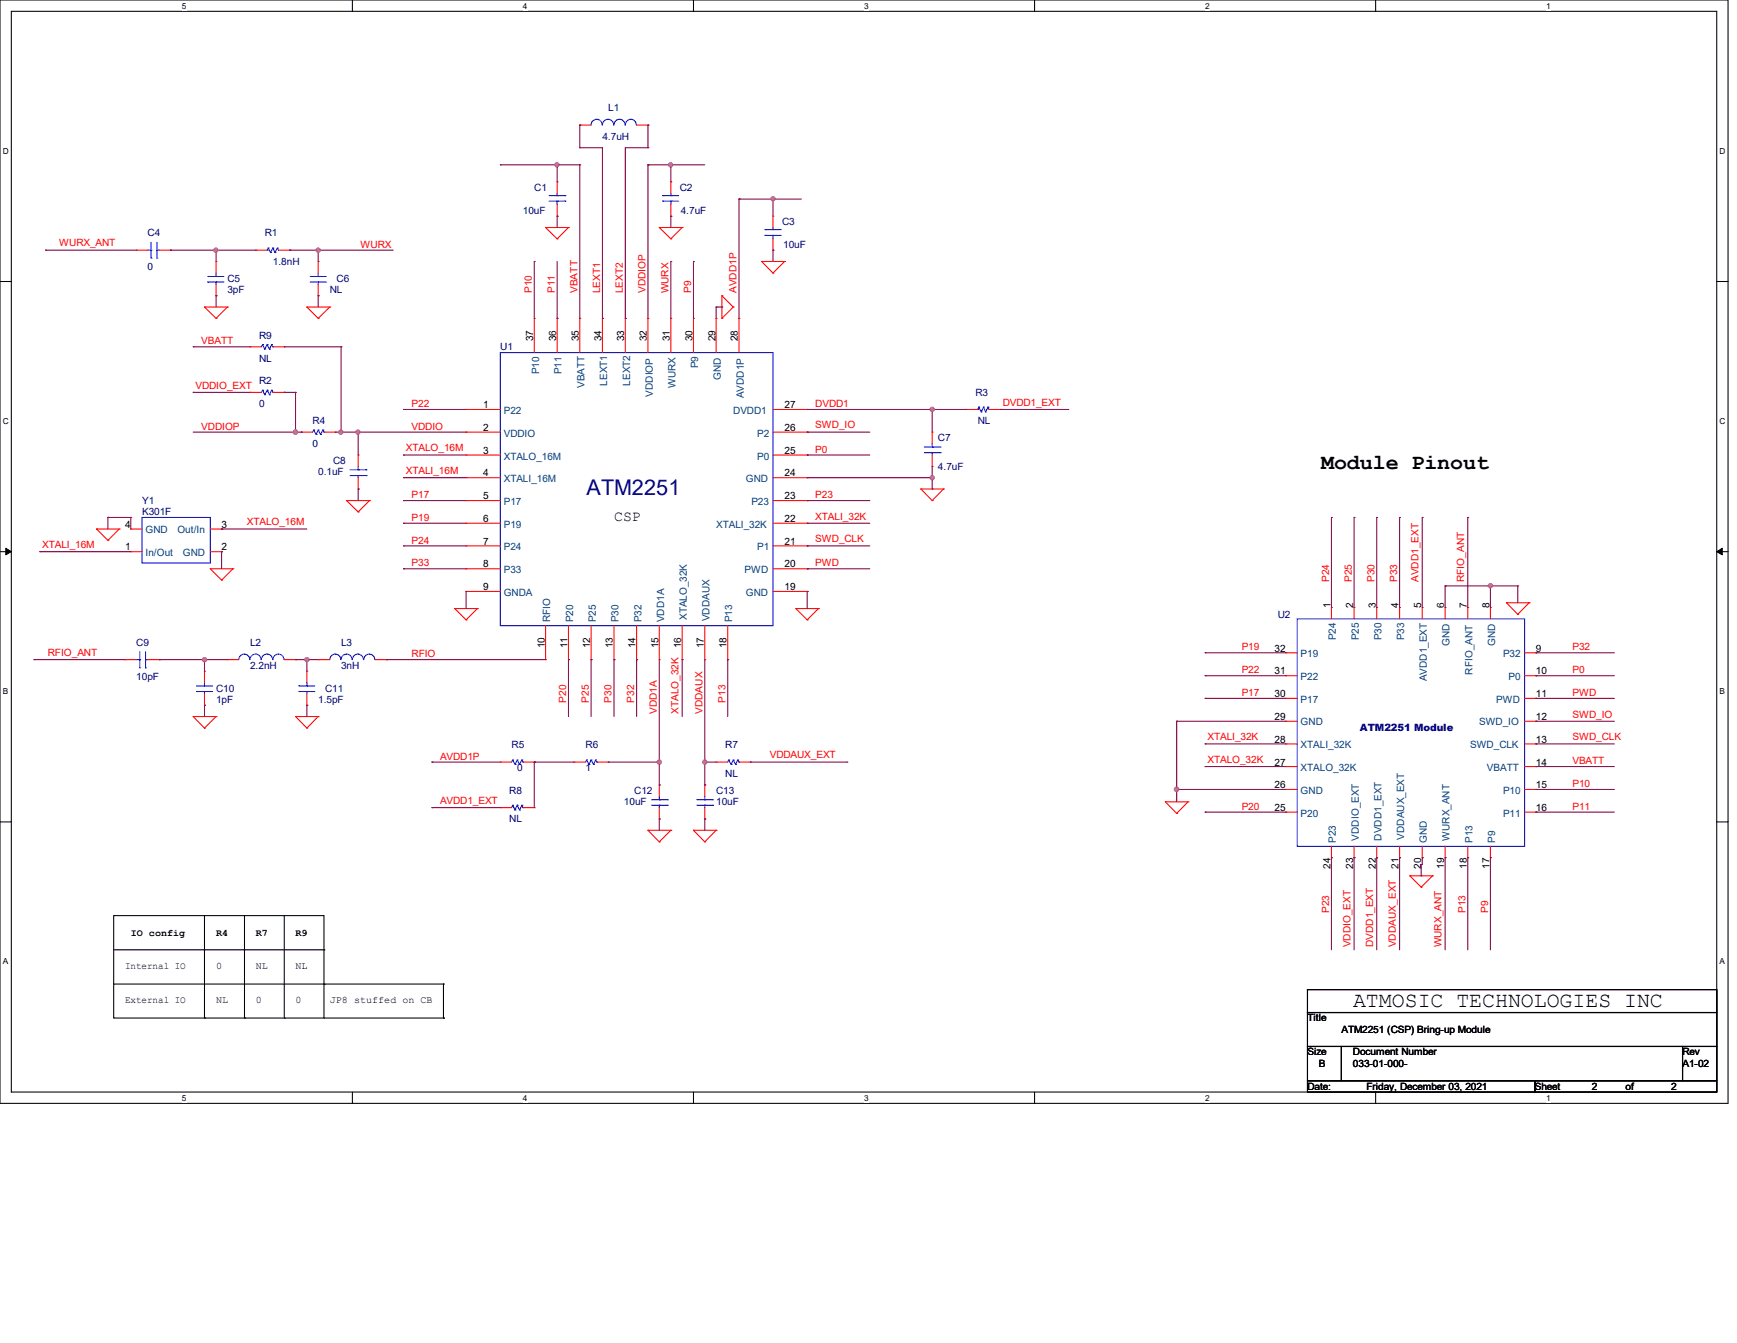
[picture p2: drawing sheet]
<svg xmlns="http://www.w3.org/2000/svg" width="279mm" height="216mm" viewBox="0 0 279 216" stroke-linecap="round" stroke-linejoin="round" font-family="sans-serif">
<defs><g id="words">
<g font-size="3.5">
<text x="212.5" y="75.4">Module Pinout</text>
<text x="217.6" y="161.8">ATMOSIC TECHNOLOGIES INC</text>
</g>
<text font-size="3.5" fill="#000080" x="94.4" y="79.5">ATM2251</text>
<text font-size="2.4" x="98.8" y="83.8">CSP</text>
<g font-size="1.6" fill="#000080">
<text x="97.8" y="17.9">L1</text>
<text x="96.9" y="22.5">4.7uH</text>
<text x="84.1" y="34.3">10uF</text>
<text x="85.9" y="30.7">C1</text>
<text x="109.3" y="30.7">C2</text>
<text x="109.5" y="34.3">4.7uF</text>
<text x="23.7" y="38">C4</text>
<text x="42.6" y="38">R1</text>
<text x="125.8" y="36.2">C3</text>
<text x="126" y="39.8">10uF</text>
<text x="23.7" y="43.5">0</text>
<text x="36.6" y="45.3">C5</text>
<text x="36.6" y="47.2">3pF</text>
<text x="43.9" y="42.6">1.8nH</text>
<text x="53" y="47.2">NL</text>
<text x="54.1" y="45.3">C6</text>
<text x="41.7" y="54.5">R9</text>
<text x="41.7" y="58.1">NL</text>
<text x="80.5" y="56.3">U1</text>
<text x="41.7" y="61.8">R2</text>
<text x="41.7" y="65.4">0</text>
<text x="156.9" y="63.6">R3</text>
<text x="50.3" y="68.2">R4</text>
<text x="50.3" y="71.8">0</text>
<text x="150.9" y="70.9">C7</text>
<text x="157.3" y="68.2">NL</text>
<text x="51.2" y="76.4">0.1uF</text>
<text x="53.6" y="74.6">C8</text>
<text x="150.9" y="75.5">4.7uF</text>
<text x="22.9" y="81">Y1</text>
<text x="22.9" y="82.8">K301F</text>
<text x="205.5" y="99.3">U2</text>
<text x="21.9" y="103.8">C9</text>
<text x="40.2" y="103.8">L2</text>
<text x="40.2" y="107.5">2.2nH</text>
<text x="54.9" y="103.8">L3</text>
<text x="54.9" y="107.5">3nH</text>
<text x="21.9" y="109.3">10pF</text>
<text x="34.8" y="111.2">C10</text>
<text x="34.8" y="113">1pF</text>
<text x="51.2" y="113">1.5pF</text>
<text x="52.3" y="111.2">C11</text>
<text x="218.7" y="117.5">ATM2251 Module</text>
<text x="82.3" y="120.3">R5</text>
<text x="83.2" y="124">0</text>
<text x="94.2" y="120.3">R6</text>
<text x="94.2" y="124">1</text>
<text x="116.7" y="120.3">R7</text>
<text x="116.7" y="124.9">NL</text>
<text x="81.9" y="127.6">R8</text>
<text x="100.4" y="129.5">10uF</text>
<text x="102" y="127.6">C12</text>
<text x="115.2" y="127.6">C13</text>
<text x="115.2" y="129.5">10uF</text>
<text x="81.9" y="132.2">NL</text>
</g>
<g font-size="1.6" fill="#f00">
<text x="9.5" y="39.6">WURX_ANT</text>
<text x="58" y="39.8">WURX</text>
<text x="85.6" y="47.2" transform="rotate(-90 85.6 47.2)">P10</text>
<text x="89.2" y="47.2" transform="rotate(-90 89.2 47.2)">P11</text>
<text x="92.9" y="47.2" transform="rotate(-90 92.9 47.2)">VBATT</text>
<text x="96.5" y="47.2" transform="rotate(-90 96.5 47.2)">LEXT1</text>
<text x="100.2" y="47.2" transform="rotate(-90 100.2 47.2)">LEXT2</text>
<text x="103.8" y="47.2" transform="rotate(-90 103.8 47.2)">VDDIOP</text>
<text x="107.5" y="47.2" transform="rotate(-90 107.5 47.2)">WURX</text>
<text x="111.2" y="47.2" transform="rotate(-90 111.2 47.2)">P9</text>
<text x="118.5" y="47.2" transform="rotate(-90 118.5 47.2)">AVDD1P</text>
<text x="32.4" y="55.4">VBATT</text>
<text x="31.5" y="62.5">VDDIO_EXT</text>
<text x="66.2" y="65.4">P22</text>
<text x="131.1" y="65.4">DVDD1</text>
<text x="161.3" y="65.2">DVDD1_EXT</text>
<text x="32.4" y="69.1">VDDIOP</text>
<text x="66.2" y="69.1">VDDIO</text>
<text x="131.1" y="68.9">SWD_IO</text>
<text x="65.3" y="72.6">XTALO_16M</text>
<text x="65.3" y="76.2">XTALI_16M</text>
<text x="131.1" y="72.8">P0</text>
<text x="66.2" y="80.1">P17</text>
<text x="66.2" y="83.7">P19</text>
<text x="131.1" y="83.5">XTALI_32K</text>
<text x="131.1" y="80.1">P23</text>
<text x="6.8" y="88.1">XTALI_16M</text>
<text x="39.7" y="84.5">XTALO_16M</text>
<text x="66.2" y="87.4">P24</text>
<text x="131.1" y="87.2">SWD_CLK</text>
<text x="66.2" y="91.1">P33</text>
<text x="131.1" y="91.1">PWD</text>
<text x="213.8" y="93.6" transform="rotate(-90 213.8 93.6)">P24</text>
<text x="217.4" y="93.6" transform="rotate(-90 217.4 93.6)">P25</text>
<text x="221.1" y="93.6" transform="rotate(-90 221.1 93.6)">P30</text>
<text x="224.8" y="93.6" transform="rotate(-90 224.8 93.6)">P33</text>
<text x="228.2" y="93.6" transform="rotate(-90 228.2 93.6)">AVDD1_EXT</text>
<text x="235.5" y="93.6" transform="rotate(-90 235.5 93.6)">RFIO_ANT</text>
<text x="7.7" y="105.5">RFIO_ANT</text>
<text x="66.2" y="105.7">RFIO</text>
<text x="199.7" y="104.6">P19</text>
<text x="252.9" y="104.6">P32</text>
<text x="91.1" y="113" transform="rotate(-90 91.1 113)">P20</text>
<text x="94.7" y="113" transform="rotate(-90 94.7 113)">P25</text>
<text x="98.4" y="113" transform="rotate(-90 98.4 113)">P30</text>
<text x="102" y="113" transform="rotate(-90 102 113)">P32</text>
<text x="116.7" y="113" transform="rotate(-90 116.7 113)">P13</text>
<text x="199.7" y="111.9">P17</text>
<text x="199.7" y="108.2">P22</text>
<text x="252.9" y="108.2">P0</text>
<text x="252.9" y="111.9">PWD</text>
<text x="105.7" y="114.8" transform="rotate(-90 105.7 114.8)">VDD1A</text>
<text x="109.1" y="114.8" transform="rotate(-90 109.1 114.8)">XTALO_32K</text>
<text x="113" y="114.8" transform="rotate(-90 113 114.8)">VDDAUX</text>
<text x="194.2" y="119">XTALI_32K</text>
<text x="252.9" y="115.4">SWD_IO</text>
<text x="252.9" y="119">SWD_CLK</text>
<text x="70.8" y="122.1">AVDD1P</text>
<text x="123.8" y="121.9">VDDAUX_EXT</text>
<text x="194.2" y="122.6">XTALO_32K</text>
<text x="252.9" y="122.9">VBATT</text>
<text x="70.8" y="129.2">AVDD1_EXT</text>
<text x="199.7" y="130.2">P20</text>
<text x="252.9" y="126.5">P10</text>
<text x="252.9" y="130.2">P11</text>
<text x="213.8" y="146.8" transform="rotate(-90 213.8 146.8)">P23</text>
<text x="235.7" y="146.8" transform="rotate(-90 235.7 146.8)">P13</text>
<text x="239.4" y="146.8" transform="rotate(-90 239.4 146.8)">P9</text>
<text x="217.2" y="152.3" transform="rotate(-90 217.2 152.3)">VDDIO_EXT</text>
<text x="220.9" y="152.3" transform="rotate(-90 220.9 152.3)">DVDD1_EXT</text>
<text x="224.5" y="152.3" transform="rotate(-90 224.5 152.3)">VDDAUX_EXT</text>
<text x="231.9" y="152.3" transform="rotate(-90 231.9 152.3)">WURX_ANT</text>
</g>
<g font-size="1.6">
<text x="85.8" y="54.9" transform="rotate(-90 85.8 54.9)">37</text>
<text x="89.5" y="54.9" transform="rotate(-90 89.5 54.9)">36</text>
<text x="93.1" y="54.9" transform="rotate(-90 93.1 54.9)">35</text>
<text x="96.8" y="54.9" transform="rotate(-90 96.8 54.9)">34</text>
<text x="100.4" y="54.9" transform="rotate(-90 100.4 54.9)">33</text>
<text x="104.1" y="54.9" transform="rotate(-90 104.1 54.9)">32</text>
<text x="107.7" y="54.9" transform="rotate(-90 107.7 54.9)">31</text>
<text x="111.4" y="54.9" transform="rotate(-90 111.4 54.9)">30</text>
<text x="115.1" y="54.9" transform="rotate(-90 115.1 54.9)">29</text>
<text x="118.7" y="54.9" transform="rotate(-90 118.7 54.9)">28</text>
<text x="77.7" y="65.6">1</text>
<text x="126.2" y="65.6">27</text>
<text x="77.7" y="69.3">2</text>
<text x="126.2" y="69.3">26</text>
<text x="77.7" y="72.9">3</text>
<text x="77.7" y="76.6">4</text>
<text x="126.2" y="76.6">24</text>
<text x="126.2" y="72.9">25</text>
<text x="77.7" y="80.3">5</text>
<text x="77.7" y="83.9">6</text>
<text x="126.2" y="83.9">22</text>
<text x="126.2" y="80.3">23</text>
<text x="20.1" y="88.5">1</text>
<text x="20.1" y="84.8">4</text>
<text x="35.6" y="88.5">2</text>
<text x="35.6" y="84.8">3</text>
<text x="77.7" y="87.6">7</text>
<text x="126.2" y="87.6">21</text>
<text x="77.7" y="91.2">8</text>
<text x="77.7" y="94.9">9</text>
<text x="126.2" y="94.9">19</text>
<text x="126.2" y="91.2">20</text>
<text x="214" y="97.7" transform="rotate(-90 214 97.7)">1</text>
<text x="217.6" y="97.7" transform="rotate(-90 217.6 97.7)">2</text>
<text x="221.3" y="97.7" transform="rotate(-90 221.3 97.7)">3</text>
<text x="225" y="97.7" transform="rotate(-90 225 97.7)">4</text>
<text x="228.6" y="97.7" transform="rotate(-90 228.6 97.7)">5</text>
<text x="232.3" y="97.7" transform="rotate(-90 232.3 97.7)">6</text>
<text x="235.9" y="97.7" transform="rotate(-90 235.9 97.7)">7</text>
<text x="239.6" y="97.7" transform="rotate(-90 239.6 97.7)">8</text>
<text x="87.6" y="104.2" transform="rotate(-90 87.6 104.2)">10</text>
<text x="91.3" y="104.2" transform="rotate(-90 91.3 104.2)">11</text>
<text x="94.9" y="104.2" transform="rotate(-90 94.9 104.2)">12</text>
<text x="98.6" y="104.2" transform="rotate(-90 98.6 104.2)">13</text>
<text x="102.2" y="104.2" transform="rotate(-90 102.2 104.2)">14</text>
<text x="105.9" y="104.2" transform="rotate(-90 105.9 104.2)">15</text>
<text x="109.6" y="104.2" transform="rotate(-90 109.6 104.2)">16</text>
<text x="113.2" y="104.2" transform="rotate(-90 113.2 104.2)">17</text>
<text x="116.9" y="104.2" transform="rotate(-90 116.9 104.2)">18</text>
<text x="205" y="104.8">32</text>
<text x="247.1" y="104.8">9</text>
<text x="205" y="112.1">30</text>
<text x="205" y="108.4">31</text>
<text x="247.1" y="112.1">11</text>
<text x="247.1" y="108.4">10</text>
<text x="205" y="115.7">29</text>
<text x="205" y="119.4">28</text>
<text x="247.1" y="115.7">12</text>
<text x="247.1" y="119.4">13</text>
<text x="205" y="123.1">27</text>
<text x="247.1" y="123.1">14</text>
<text x="205" y="130.3">25</text>
<text x="205" y="126.7">26</text>
<text x="247.1" y="130.3">16</text>
<text x="247.1" y="126.7">15</text>
<text x="214" y="139.7" transform="rotate(-90 214 139.7)">24</text>
<text x="217.6" y="139.7" transform="rotate(-90 217.6 139.7)">23</text>
<text x="221.3" y="139.7" transform="rotate(-90 221.3 139.7)">22</text>
<text x="225" y="139.7" transform="rotate(-90 225 139.7)">21</text>
<text x="228.6" y="139.7" transform="rotate(-90 228.6 139.7)">20</text>
<text x="232.3" y="139.7" transform="rotate(-90 232.3 139.7)">19</text>
<text x="235.9" y="139.7" transform="rotate(-90 235.9 139.7)">18</text>
<text x="239.6" y="139.7" transform="rotate(-90 239.6 139.7)">17</text>
<text x="20.1" y="155.8">Internal IO</text>
<text x="21" y="150.4">IO config</text>
<text x="34.8" y="150.4">R4</text>
<text x="34.8" y="155.8">0</text>
<text x="41.1" y="155.8">NL</text>
<text x="41.2" y="150.4">R7</text>
<text x="47.5" y="150.4">R9</text>
<text x="47.5" y="155.8">NL</text>
<text x="20.1" y="161.3">External IO</text>
<text x="34.8" y="161.3">NL</text>
<text x="41.1" y="161.3">0</text>
<text x="47.5" y="161.3">0</text>
<text x="53" y="161.3">JP8 stuffed on CB</text>
<text x="210.3" y="164.2">Title</text>
<text x="215.8" y="166">ATM2251 (CSP) Bring-up Module</text>
<text x="210.3" y="169.7">Size</text>
<text x="212.1" y="171.5">B</text>
<text x="217.6" y="169.7">Document Number</text>
<text x="217.6" y="171.5">033-01-000-</text>
<text x="270.6" y="169.7">Rev</text>
<text x="270.6" y="171.5">A1-02</text>
<text x="210.3" y="175.2">Date:</text>
<text x="219.8" y="175.2">Friday, December 03, 2021</text>
<text x="246.9" y="175.2">Sheet</text>
<text x="256" y="175.2">2</text>
<text x="261.5" y="175.2">of</text>
<text x="268.8" y="175.2">2</text>
</g>
<g font-size="1.6" fill="#004080">
<text x="112.3" y="59.2" transform="rotate(-90 112.3 59.2)">P9</text>
<text x="86.7" y="60.2" transform="rotate(-90 86.7 60.2)">P10</text>
<text x="90.3" y="60.2" transform="rotate(-90 90.3 60.2)">P11</text>
<text x="94" y="62.4" transform="rotate(-90 94 62.4)">VBATT</text>
<text x="97.7" y="62" transform="rotate(-90 97.7 62)">LEXT1</text>
<text x="101.3" y="62" transform="rotate(-90 101.3 62)">LEXT2</text>
<text x="105" y="63.8" transform="rotate(-90 105 63.8)">VDDIOP</text>
<text x="108.6" y="62.4" transform="rotate(-90 108.6 62.4)">WURX</text>
<text x="116" y="61.1" transform="rotate(-90 116 61.1)">GND</text>
<text x="119.6" y="64" transform="rotate(-90 119.6 64)">AVDD1P</text>
<text x="81" y="66.5">P22</text>
<text x="81" y="70.2">VDDIO</text>
<text x="117.9" y="66.5">DVDD1</text>
<text x="121.8" y="70.2">P2</text>
<text x="81" y="73.9">XTALO_16M</text>
<text x="81" y="77.5">XTALI_16M</text>
<text x="120" y="77.5">GND</text>
<text x="121.8" y="73.9">P0</text>
<text x="81" y="81.2">P17</text>
<text x="120.9" y="81.2">P23</text>
<text x="23.4" y="89.4">In/Out</text>
<text x="23.4" y="85.7">GND</text>
<text x="28.5" y="85.7">Out/In</text>
<text x="29.4" y="89.4">GND</text>
<text x="81" y="84.8">P19</text>
<text x="81" y="88.5">P24</text>
<text x="115.2" y="84.8">XTALI_32K</text>
<text x="121.8" y="88.5">P1</text>
<text x="81" y="92.2">P33</text>
<text x="81" y="95.8">GNDA</text>
<text x="119.8" y="92.2">PWD</text>
<text x="120" y="95.8">GND</text>
<text x="88.5" y="100" transform="rotate(-90 88.5 100)">RFIO</text>
<text x="92.2" y="100" transform="rotate(-90 92.2 100)">P20</text>
<text x="95.8" y="100" transform="rotate(-90 95.8 100)">P25</text>
<text x="99.5" y="100" transform="rotate(-90 99.5 100)">P30</text>
<text x="103.2" y="100" transform="rotate(-90 103.2 100)">P32</text>
<text x="106.8" y="100" transform="rotate(-90 106.8 100)">VDD1A</text>
<text x="110.5" y="99.7" transform="rotate(-90 110.5 99.7)">XTALO_32K</text>
<text x="114.1" y="99.9" transform="rotate(-90 114.1 99.9)">VDDAUX</text>
<text x="117.8" y="100" transform="rotate(-90 117.8 100)">P13</text>
<text x="209.2" y="105.7">P19</text>
<text x="214.9" y="103" transform="rotate(-90 214.9 103)">P24</text>
<text x="218.6" y="103" transform="rotate(-90 218.6 103)">P25</text>
<text x="222.2" y="103" transform="rotate(-90 222.2 103)">P30</text>
<text x="225.9" y="103" transform="rotate(-90 225.9 103)">P33</text>
<text x="233.2" y="103.9" transform="rotate(-90 233.2 103.9)">GND</text>
<text x="240.5" y="103.9" transform="rotate(-90 240.5 103.9)">GND</text>
<text x="241.8" y="105.7">P32</text>
<text x="209.2" y="113">P17</text>
<text x="209.2" y="109.3">P22</text>
<text x="229.5" y="109.5" transform="rotate(-90 229.5 109.5)">AVDD1_EXT</text>
<text x="236.9" y="108.5" transform="rotate(-90 236.9 108.5)">RFIO_ANT</text>
<text x="240.7" y="113">PWD</text>
<text x="242.7" y="109.3">P0</text>
<text x="209.2" y="116.6">GND</text>
<text x="237.9" y="116.6">SWD_IO</text>
<text x="209.2" y="120.3">XTALI_32K</text>
<text x="209.2" y="124">XTALO_32K</text>
<text x="236.5" y="120.3">SWD_CLK</text>
<text x="239.2" y="124">VBATT</text>
<text x="209.2" y="131.3">P20</text>
<text x="209.2" y="127.6">GND</text>
<text x="241.8" y="131.3">P11</text>
<text x="241.8" y="127.6">P10</text>
<text x="214.9" y="135.5" transform="rotate(-90 214.9 135.5)">P23</text>
<text x="218.6" y="135.1" transform="rotate(-90 218.6 135.1)">VDDIO_EXT</text>
<text x="222.2" y="135.1" transform="rotate(-90 222.2 135.1)">DVDD1_EXT</text>
<text x="225.9" y="135" transform="rotate(-90 225.9 135)">VDDAUX_EXT</text>
<text x="229.5" y="135.5" transform="rotate(-90 229.5 135.5)">GND</text>
<text x="233.2" y="135.1" transform="rotate(-90 233.2 135.1)">WURX_ANT</text>
<text x="236.9" y="135.5" transform="rotate(-90 236.9 135.5)">P13</text>
<text x="240.5" y="135.5" transform="rotate(-90 240.5 135.5)">P9</text>
</g>
<g font-size="1.3">
<text x="29.3" y="1.4">5</text>
<text x="84.1" y="1.4">4</text>
<text x="139" y="1.4">3</text>
<text x="193.8" y="1.4">2</text>
<text x="248.7" y="1.4">1</text>
<text x=".5" y="24.7">D</text>
<text x="276.6" y="24.7">D</text>
<text x=".5" y="68.2">C</text>
<text x="276.6" y="68.2">C</text>
<text x=".5" y="111.6">B</text>
<text x="276.6" y="111.6">B</text>
<text x=".5" y="155">A</text>
<text x="276.6" y="155">A</text>
<text x="29.3" y="177">5</text>
<text x="84.1" y="177">4</text>
<text x="139" y="177">3</text>
<text x="193.8" y="177">2</text>
<text x="248.7" y="177">1</text>
</g>
</g></defs>
<path d="M0 0h278v177.4h-278zM1.8 1.8h274.3v173.8h-274.3z" fill="none" stroke="#000" stroke-width=".17"/>
<g fill="#fff">
<path d="M29.3 .2h.7v1.5h-.7z"/>
<path d="M29.3 175.8h.7v1.4h-.7z"/>
</g>
<path d="M56.7 0v1.8M56.7 175.6v1.8" fill="none" stroke="#000" stroke-width=".17"/>
<g fill="#fff">
<path d="M84.1 .2h.7v1.5h-.7z"/>
<path d="M84.1 175.8h.7v1.4h-.7z"/>
</g>
<path d="M111.5 0v1.8M111.5 175.6v1.8" fill="none" stroke="#000" stroke-width=".17"/>
<g fill="#fff">
<path d="M139 .2h.7v1.5h-.7z"/>
<path d="M139 175.8h.7v1.4h-.7z"/>
</g>
<path d="M166.4 0v1.8M166.4 175.6v1.8" fill="none" stroke="#000" stroke-width=".17"/>
<g fill="#fff">
<path d="M193.8 .2h.8v1.5h-.8z"/>
<path d="M193.8 175.8h.8v1.4h-.8z"/>
</g>
<path d="M221.3 0v1.8M221.3 175.6v1.8" fill="none" stroke="#000" stroke-width=".17"/>
<g fill="#fff">
<path d="M248.7 .2h.7v1.5h-.7z"/>
<path d="M248.7 175.8h.7v1.4h-.7z"/>
<path d="M.5 23.5h.9v1.5h-.9z"/>
<path d="M276.6 23.5h.9v1.5h-.9z"/>
<path d="M.5 67h.9v1.5h-.9z"/>
<path d="M276.6 67h.9v1.5h-.9z"/>
</g>
<path d="M0 45.3h1.8M276.1 45.3h1.9" fill="none" stroke="#000" stroke-width=".17"/>
<g fill="#fff">
<path d="M.5 110.4h.8v1.5h-.8z"/>
<path d="M276.6 110.4h.9v1.5h-.9z"/>
</g>
<path d="M0 88.7h1.8M276.1 88.7h1.9" fill="none" stroke="#000" stroke-width=".17"/>
<path d="M.9 88.1l.9 .6-.9 .5zM276.1 88.7l.9-.6v1.1z" fill="#000" stroke="#000" stroke-width=".16"/>
<g fill="#fff">
<path d="M.5 153.8h.8v1.5h-.8z"/>
<path d="M276.6 153.8h.9v1.5h-.9z"/>
</g>
<g fill="none" stroke="#000" stroke-width=".17">
<path d="M0 132.1h1.8M276.1 132.1h1.9M18.3 147.2h33.8v16.5h-33.8zM18.3 152.7h33.8M18.3 158.2h53M32.9 147.2v16.5M39.3 147.2v16.5M45.7 147.2v16.5M52.1 152.7h.1M52.1 158.2h.1M71.3 158.2h.1M71.3 158.2v5.5"/>
<path d="M210.3 159.1h65.8v3.7h-65.8zM32.9 163.7h.1M39.3 163.7h.1M45.7 163.7h.1M52.1 163.7h19.2M71.3 163.7h.1M210.3 162.8h65.8v5.4h-65.8zM210.3 168.2h5.5v5.5h-5.5zM210.3 173.7h36.6v1.9h-36.6zM215.8 168.2h54.8v5.5h-54.8zM246.9 173.7h29.2v1.9h-29.2zM270.6 168.2h5.5v5.5h-5.5z"/>
</g>
<g fill="none" stroke="#f00" stroke-width=".17">
<path d="M87.8 36.6h.1M87.8 36.6h3.6M87.8 36.6l1.8 1.8M89.6 38.4h.1M89.6 29.3h.1M89.6 34.8h.1M89.6 29.3v1.8M89.6 32.9v1.9M91.4 36.6h.1M91.4 36.6l-1.8 1.8M93.3 20.1h.1M93.3 20.1h1.8"/>
<path d="M102.4 20.1h1.8M104.2 20.1h.1M106 36.6h.1M106 36.6h3.7M106 36.6l1.9 1.8M107.9 38.4h.1M107.9 29.3h.1M107.9 34.8h.1M107.9 29.3v1.8M107.9 32.9v1.9M109.7 36.6h.1M109.7 36.6l-1.8 1.8"/>
<path d="M124.3 34.8h.1M124.3 34.8v1.8M124.3 38.4v1.8M21.9 40.2h.1M21.9 40.2h1.8M25.6 40.2h1.8M27.4 40.2h.1M32.9 49.4h.1M32.9 49.4h3.7M32.9 49.4l1.9 1.8M34.8 51.2h.1M34.8 47.5h.1"/>
<path d="M34.8 42h.1M34.8 42v1.9M34.8 45.7v1.8M36.6 49.4h.1M36.6 49.4l-1.8 1.8M40.2 55.8h.1M40.2 55.8h1.8M41.1 40.2h.1M41.1 40.2h1.9M43.9 55.8h1.8M44.8 40.2h1.8M45.7 55.8h.1"/>
<path d="M46.6 40.2h.1M49.4 49.4h.1M49.4 49.4h3.6M49.4 49.4l1.8 1.8M51.2 51.2h.1M51.2 47.5h.1M51.2 42h.1M51.2 42v1.9M51.2 45.7v1.8M53 49.4h.1M53 49.4l-1.8 1.8M85.9 51.2h.1"/>
<path d="M85.9 51.2v5.5M89.6 51.2h.1M89.6 51.2v5.5M93.3 51.2h.1M93.3 51.2v5.5M96.9 51.2h.1M96.9 51.2v5.5M100.6 51.2h.1M100.6 51.2v5.5M104.2 51.2h.1M104.2 51.2v5.5M107.9 51.2h.1"/>
<path d="M107.9 51.2v5.5M111.5 51.2h.1M111.5 51.2v5.5M115.2 51.2h.1M115.2 51.2v5.5M116.1 47.5h.1M116.1 51.2h.1M116.1 47.5v3.7M116.1 47.5l1.8 1.9M117.9 49.4h.1M117.9 49.4l-1.8 1.8M118.9 51.2h.1"/>
<path d="M118.9 51.2v5.5M122.5 42h.1M122.5 42h3.7M122.5 42l1.8 1.9M124.3 43.9h.1M124.3 40.2h.1M126.2 42h.1M126.2 42l-1.9 1.9M40.2 63.1h.1M40.2 63.1h1.8M43.9 63.1h1.8M45.7 63.1h.1"/>
<path d="M48.5 69.5h.1M48.5 69.5h1.8M52.1 69.5h1.8M53.9 69.5h.1M57.6 78.6h.1M57.6 73.2h.1M57.6 73.2v1.8M57.6 76.8v1.8M75 65.8h.1M75 69.5h.1M75 73.2h.1M75 76.8h.1"/>
<path d="M75 69.5h5.5M75 65.8h5.5M75 73.2h5.5M75 76.8h5.5M124.3 69.5h5.5M124.3 65.8h5.5M124.3 73.2h5.5M124.3 76.8h5.5M129.8 76.8h.1M129.8 73.2h.1M129.8 69.5h.1M129.8 65.8h.1"/>
<path d="M148.1 78.6h.1M148.1 78.6h3.7M148.1 78.6l1.8 1.9M149.9 75h.1M149.9 69.5h.1M149.9 69.5v1.8M149.9 73.2v1.8M151.8 78.6h.1M151.8 78.6l-1.9 1.9M155.4 65.8h.1M155.4 65.8h1.9M159.1 65.8h1.8"/>
<path d="M160.9 65.8h.1M15.5 85h.1M15.5 85h3.7M15.5 85l1.9 1.9M17.4 86.9h.1M19.2 85h.1M19.2 85l-1.8 1.9M21 88.7h.1M21 85h.1M21 85h1.9M21 88.7h1.9M33.8 91.4h.1"/>
<path d="M33.8 91.4h3.7M33.8 91.4l1.8 1.9M33.8 85h1.8M33.8 88.7h1.8M35.6 93.3h.1M35.6 88.7h.1M35.6 85h.1M37.5 91.4h.1M37.5 91.4l-1.9 1.9M55.8 80.5h.1M55.8 80.5h3.6M55.8 80.5l1.8 1.8"/>
<path d="M57.6 82.3h.1M59.4 80.5h.1M59.4 80.5l-1.8 1.8M73.2 97.8h.1M73.2 97.8h3.6M73.2 97.8l1.8 1.9M75 99.7h.1M75 80.5h.1M75 84.1h.1M75 87.8h.1M75 91.4h.1M75 95.1h.1"/>
<path d="M75 91.4h5.5M75 80.5h5.5M75 84.1h5.5M75 87.8h5.5M75 95.1h5.5M76.8 97.8h.1M76.8 97.8l-1.8 1.9M124.3 91.4h5.5M124.3 80.5h5.5M124.3 84.1h5.5M124.3 87.8h5.5M124.3 95.1h5.5"/>
<path d="M128 97.8h.1M128 97.8h3.7M128 97.8l1.8 1.9M129.8 99.7h.1M129.8 95.1h.1M129.8 91.4h.1M129.8 87.8h.1M129.8 84.1h.1M129.8 80.5h.1M131.7 97.8h.1M131.7 97.8l-1.9 1.9M149.9 80.5h.1"/>
<path d="M214.2 97.7h.1M214.2 97.7v1.8M217.8 97.7h.1M217.8 97.7v1.8M221.4 97.7h.1M221.4 97.7v1.8M225.1 97.7h.1M225.1 97.7v1.8M228.8 97.7h.1M228.8 97.7v1.8M232.5 97.7h.1M232.5 97.7v1.8"/>
<path d="M236.1 97.7h.1M236.1 97.7v1.8M239.7 97.7h.1M239.7 97.7v1.8M242.3 96.9h.1M242.3 96.9h3.7M242.3 96.9l1.8 1.9M244.1 98.8h.1M246 96.9h.1M246 96.9l-1.9 1.9M20.1 106h.1M20.1 106h1.8"/>
<path d="M23.7 106h1.9M25.6 106h.1M31.1 115.2h.1M31.1 115.2h3.7M31.1 115.2l1.8 1.9M32.9 117.1h.1M32.9 113.4h.1M32.9 107.9h.1M32.9 107.9v1.8M32.9 111.5v1.9M34.8 115.2h.1M34.8 115.2l-1.9 1.9"/>
<path d="M36.6 106h.1M36.6 106h1.8M45.7 106h1.8M47.5 115.2h.1M47.5 106h.1M47.5 115.2h3.7M47.5 115.2l1.9 1.9M49.4 117.1h.1M49.4 113.4h.1M49.4 107.9h.1M49.4 107.9v1.8M49.4 111.5v1.9"/>
<path d="M51.2 115.2h.1M51.2 106h.1M51.2 115.2l-1.8 1.9M51.2 106h1.8M60.3 106h1.9M62.2 106h.1M87.8 106h.1M87.8 100.6v5.4M91.4 106h.1M91.4 100.6v5.4M95.1 106h.1M95.1 100.6v5.4"/>
<path d="M98.8 106h.1M98.8 100.6v5.4M102.4 106h.1M102.4 100.6v5.4M106 106h.1M106 100.6v5.4M109.7 106h.1M109.7 100.6v5.4M113.4 106h.1M113.4 100.6v5.4M117.1 106h.1M117.1 100.6v5.4"/>
<path d="M206.8 116h.1M206.8 112.3h.1M206.8 119.6h.1M206.8 104.9h.1M206.8 108.6h.1M206.8 112.3h1.9M206.8 104.9h1.9M206.8 108.6h1.9M206.8 116h1.9M206.8 119.6h1.9M245.2 112.3h1.9M245.2 104.9h1.9"/>
<path d="M245.2 108.6h1.9M245.2 116h1.9M245.2 119.6h1.9M247.1 112.3h.1M247.1 104.9h.1M247.1 108.6h.1M247.1 116h.1M247.1 119.6h.1M80.5 129.8h.1M80.5 122.5h.1M80.5 129.8h1.8M80.5 122.5h1.8"/>
<path d="M84.1 129.8h1.8M84.1 122.5h1.8M85.9 129.8h.1M85.9 122.5h.1M92.3 122.5h.1M92.3 122.5h1.9M96 122.5h1.8M97.8 122.5h.1M104.2 133.5h.1M104.2 133.5h3.7M104.2 133.5l1.8 1.8M106 135.3h.1"/>
<path d="M106 131.7h.1M106 126.2h.1M106 126.2v1.8M106 129.8v1.9M107.9 133.5h.1M107.9 133.5l-1.9 1.8M111.5 133.5h.1M111.5 133.5h3.7M111.5 133.5l1.9 1.8M113.4 135.3h.1M113.4 131.7h.1M113.4 126.2h.1"/>
<path d="M113.4 126.2v1.8M113.4 129.8v1.9M115.2 133.5h.1M115.2 122.5h.1M115.2 133.5l-1.8 1.8M115.2 122.5h1.9M118.9 122.5h1.8M120.7 122.5h.1M187.5 128.9h.1M187.5 128.9h3.6M187.5 128.9l1.8 1.9M189.3 130.8h.1"/>
<path d="M191.1 128.9h.1M191.1 128.9l-1.8 1.9M206.8 130.6h.1M206.8 123.2h.1M206.8 126.9h.1M206.8 123.2h1.9M206.8 130.6h1.9M206.8 126.9h1.9M214.2 137.9h.1M214.2 136.1v1.8M217.8 137.9h.1M217.8 136.1v1.8"/>
<path d="M221.4 137.9h.1M221.4 136.1v1.8M225.1 137.9h.1M225.1 136.1v1.8M228.8 137.9h.1M228.8 136.1v1.8M232.5 137.9h.1M232.5 136.1v1.8M236.1 137.9h.1M236.1 136.1v1.8M239.7 137.9h.1M239.7 136.1v1.8"/>
<path d="M245.2 123.2h1.9M245.2 130.6h1.9M245.2 126.9h1.9M247.1 123.2h.1M247.1 130.6h.1M247.1 126.9h.1M226.8 140.8h.1M226.8 140.8h3.6M226.8 140.8l1.8 1.8M228.6 142.6h.1M230.4 140.8h.1M230.4 140.8l-1.8 1.8"/>
</g>
<g fill="none" stroke="#00f" stroke-width=".17">
<path d="M24.3 38.9v2.6M25.2 38.9v2.6M43.1 39.9h.1M43.1 39.9l.4 .7M43.1 39.9l-.1 .3M43.9 39.9h.1M43.9 39.9l.3 .7M43.9 39.9l-.4 .7M44.6 39.9h.1M44.6 39.9l.2 .3M44.6 39.9l-.4 .7M88.3 32.3h2.6"/>
<path d="M88.3 31.5h2.6M89.6 31.5h.1M89.6 32.3h.1M89.6 31.1v.4M89.6 32.3v.6M90.9 32.3h.1M90.9 31.5h.1M95.1 20.1a.89 .89 0 0 1 .9-.9 .89 .89 0 0 1 .9 .9M96.9 20.1a.91 .91 0 0 1 .9-.9 .91 .91 0 0 1 .9 .9M98.8 20.1a.89 .89 0 0 1 .9-.9 .89 .89 0 0 1 .8 .9M100.6 20.1a.89 .89 0 0 1 .9-.9 .89 .89 0 0 1 .9 .9M106.6 32.3h.1"/>
<path d="M106.6 31.5h.1M106.6 32.3h2.6M106.6 31.5h2.6M107.9 31.5h.1M107.9 32.3h.1M107.9 31.1v.4M107.9 32.3v.6M123.1 37.8h.1M123.1 36.9h.1M123.1 37.8h2.5M123.1 36.9h2.5M124.3 36.9h.1"/>
<path d="M124.3 37.8h.1M124.3 36.6v.3M124.3 37.8v.6M23.7 40.2h.6M24.3 41.5h.1M24.3 40.2h.1M25.2 40.2h.1M25.2 41.5h.1M25.2 40.2h.4M33.4 44.4h.1M33.4 45.3h.1M33.4 44.4h2.6"/>
<path d="M33.4 45.3h2.6M34.8 45.3h.1M34.8 44.4h.1M34.8 43.9v.5M34.8 45.3v.4M42.2 55.4h.1M42.2 55.4l-.2 .4M42.2 55.4l.4 .7M42.6 56.1h.1M43 55.4h.1M43 40.2h.1M43 55.4l-.4 .7"/>
<path d="M43 55.4l.3 .7M43.3 56.1h.1M43.5 40.6h.1M43.7 55.4h.1M43.7 55.4l-.4 .7M43.7 55.4l.2 .4M43.9 55.8h.1M44.2 40.6h.1M49.9 44.4h.1M49.9 45.3h.1M49.9 44.4h2.6M49.9 45.3h2.6"/>
<path d="M51.2 45.3h.1M51.2 44.4h.1M51.2 43.9v.5M51.2 45.3v.4M80.5 56.7h43.8v43.9h-43.8zM42.2 62.7h.1M42.2 62.7l-.2 .4M42.2 62.7l.4 .8M42.6 63.5h.1M43 62.7h.1M43 62.7l-.4 .8M43 62.7l.3 .8"/>
<path d="M43.3 63.5h.1M43.7 62.7h.1M43.7 62.7l-.4 .8M43.7 62.7l.2 .4M43.9 63.1h.1M50.5 69.1h.1M50.5 69.1l-.2 .4M50.5 69.1l.3 .7M50.8 69.8h.1M51.2 69.1h.1M51.2 69.1l-.4 .7M51.2 69.1l.4 .7"/>
<path d="M51.6 69.8h.1M51.9 69.1h.1M51.9 69.1l-.3 .7M51.9 69.1l.2 .4M52.1 69.5h.1M56.3 75.5h2.6M56.3 76.5h2.6M57.6 76.5h.1M57.6 75.5h.1M57.6 75v.5M57.6 76.5v.3M58.9 75.5h.1"/>
<path d="M58.9 76.5h.1M148.7 71.9h2.5M148.7 72.8h2.5M149.9 72.8h.1M149.9 71.9h.1M149.9 71.3v.6M149.9 72.8v.4M151.2 71.9h.1M151.2 72.8h.1M157.3 65.8h.1M157.4 65.4h.1M157.4 65.4l.4 .8"/>
<path d="M157.4 65.4l-.1 .4M157.8 66.2h.1M158.2 65.4h.1M158.2 65.4l.3 .8M158.2 65.4l-.4 .8M158.5 66.2h.1M158.9 65.4h.1M158.9 65.4l.2 .4M158.9 65.4l-.4 .8M22.9 83.2h10.9v7.3h-10.9zM208.7 99.5h36.5v36.6h-36.5zM21.9 106h.6"/>
<path d="M22.5 107.4h.1M22.5 106h.1M22.5 104.8v2.6M23.4 106h.1M23.4 107.4h.1M23.4 106h.3M23.4 104.8v2.6M31.6 110.3h.1M31.6 111.2h.1M31.6 110.3h2.6M31.6 111.2h2.6M32.9 111.2h.1"/>
<path d="M32.9 110.3h.1M32.9 109.7v.6M32.9 111.2v.3M38.4 106a.89 .89 0 0 1 .9-.8 .89 .89 0 0 1 .9 .8M40.2 106a.89 .89 0 0 1 .9-.8 .89 .89 0 0 1 .9 .8M42 106a.91 .91 0 0 1 .9-.8 .91 .91 0 0 1 1 .8M43.9 106a.89 .89 0 0 1 .9-.8 .89 .89 0 0 1 .9 .8M48.1 110.3h.1M48.1 111.2h.1M48.1 110.3h2.5M48.1 111.2h2.5M49.4 111.2h.1"/>
<path d="M49.4 110.3h.1M49.4 109.7v.6M49.4 111.2v.3M53 106a.89 .89 0 0 1 .9-.8 .89 .89 0 0 1 .9 .8M54.9 106a.89 .89 0 0 1 .9-.8 .89 .89 0 0 1 .8 .8M56.7 106a.89 .89 0 0 1 .9-.8 .89 .89 0 0 1 .9 .8M58.5 106a.89 .89 0 0 1 .9-.8 .89 .89 0 0 1 .9 .8M82.5 129.5h.1M82.5 122.2h.1M82.5 129.5l-.2 .3M82.5 129.5l.3 .7M82.5 122.2l-.2 .3"/>
<path d="M82.5 122.2l.3 .7M82.8 130.2h.1M82.8 122.9h.1M83.2 129.5h.1M83.2 122.2h.1M83.2 129.5l-.4 .7M83.2 129.5l.4 .7M83.2 122.2l-.4 .7M83.2 122.2l.4 .7M83.6 130.2h.1M83.6 122.9h.1M83.9 129.5h.1"/>
<path d="M83.9 122.2h.1M83.9 129.5l-.3 .7M83.9 129.5l.2 .3M83.9 122.2l-.3 .7M83.9 122.2l.2 .3M84.1 129.8h.1M84.1 122.5h.1M94.4 122.2h.1M94.4 122.2l-.2 .3M94.4 122.2l.3 .7M94.7 122.9h.1M95.1 122.2h.1"/>
<path d="M95.1 122.2l-.4 .7M95.1 122.2l.4 .7M95.5 122.9h.1M95.8 122.2h.1M95.8 122.2l-.3 .7M95.8 122.2l.2 .3M96 122.5h.1M104.8 128.6h2.6M104.8 129.5h2.6M106 129.5h.1M106 128.6h.1M106 128v.6"/>
<path d="M106 129.5v.3M107.4 128.6h.1M107.4 129.5h.1M112.1 128.6h2.5M112.1 129.5h2.5M113.4 129.5h.1M113.4 128.6h.1M113.4 128v.6M113.4 129.5v.3M114.6 128.6h.1M114.6 129.5h.1M117.2 122.2h.1"/>
<path d="M117.2 122.2l-.1 .3M117.2 122.2l.4 .7M117.6 122.9h.1M117.9 122.2h.1M117.9 122.2l-.3 .7M117.9 122.2l.4 .7M118.3 122.9h.1M118.7 122.2h.1M118.7 122.2l-.4 .7M118.7 122.2l.2 .3M118.9 122.5h.1"/>
</g>
<g fill="none" stroke="#800040" stroke-width=".17">
<path d="M80.5 26.5h.1M80.5 26.5h12.8M89.6 34.8h.1M89.6 26.5h.1M89.6 26.5v2.8M89.6 34.8v1.8M93.3 26.5h.1M93.3 23.7h.1M93.3 20.1h.1M93.3 23.7h3.6v27.5M93.3 20.1v3.6M93.3 26.5v24.7"/>
<path d="M104.2 26.5h.1M104.2 23.7h.1M104.2 20.1h.1M104.2 26.5h9.2M104.2 20.1v3.6M104.2 26.5v24.7M104.2 23.7h-3.6v27.5M107.9 26.5h.1M107.9 34.8h.1M107.9 26.5v2.8M107.9 34.8v1.8M118.9 32h.1"/>
<path d="M118.9 32h10M118.9 32v19.2M124.3 32h.1M124.3 32v2.8M7.3 40.2h.1M7.3 40.2h14.6M27.4 40.2h.1M27.4 40.2h13.7M31.1 55.8h.1M31.1 55.8h9.1M34.8 40.2h.1M34.8 47.5h.1"/>
<path d="M34.8 40.2v1.8M34.8 47.5v1.9M45.7 55.8h9.2M46.6 40.2h.1M46.6 40.2h16.5M51.2 40.2h.1M51.2 47.5h.1M51.2 40.2v1.8M51.2 47.5v1.9M54.9 55.8h.1M54.9 55.8v13.7M63.1 40.2h.1"/>
<path d="M85.9 42h.1M85.9 42v9.2M89.6 51.2h.1M89.6 42v9.2M96.9 51.2h.1M100.6 51.2h.1M107.9 42h.1M107.9 42v9.2M111.5 42h.1M111.5 42v9.2M115.2 49.4h.1M115.2 49.4v1.8"/>
<path d="M115.2 49.4h.9M116.1 49.4h.1M124.3 40.2h.1M124.3 40.2v1.8M31.1 63.1h.1M31.1 69.5h17.4M31.1 63.1h9.1M45.7 63.1h.1M45.7 63.1h1.8M47.5 69.5h.1M47.5 63.1h.1M47.5 63.1v6.4"/>
<path d="M48.5 69.5h.1M53.9 69.5h21.1M54.9 69.5h.1M57.6 69.5h.1M57.6 78.6h.1M57.6 69.5v3.7M57.6 78.6v1.9M64.9 73.2h.1M64.9 76.8h.1M64.9 65.8h.1M64.9 73.2h10.1M64.9 76.8h10.1"/>
<path d="M64.9 65.8h10.1M129.8 76.8h.1M129.8 65.8h.1M129.8 73.2h.1M129.8 69.5h.1M129.8 73.2h10.1M129.8 76.8h20.1M129.8 69.5h10.1M129.8 65.8h25.6M149.9 65.8h.1M149.9 76.8h.1M149.9 78.6h.1"/>
<path d="M149.9 65.8v3.7M149.9 75v3.6M160.9 65.8h.1M160.9 65.8h11M6.4 88.7h.1M6.4 88.7h14.6M17.4 83.2h.1M17.4 83.2v1.8M17.4 83.2h3.6M21 83.2h.1M21 83.2v1.8M35.6 88.7h.1"/>
<path d="M35.6 85h.1M35.6 88.7v2.7M35.6 85h13.8M64.9 80.5h.1M64.9 84.1h.1M64.9 87.8h.1M64.9 91.4h.1M64.9 80.5h10.1M64.9 84.1h10.1M64.9 87.8h10.1M64.9 91.4h10.1M75 95.1h.1"/>
<path d="M75 95.1v2.7M129.8 95.1h.1M129.8 87.8h.1M129.8 84.1h.1M129.8 80.5h.1M129.8 91.4h.1M129.8 95.1v2.7M129.8 80.5h10.1M129.8 84.1h10.1M129.8 87.8h10.1M129.8 91.4h10.1M214.2 83.2h.1"/>
<path d="M214.2 83.2v14.5M217.8 83.2h.1M217.8 83.2v14.5M221.4 83.2h.1M221.4 83.2v14.5M225.1 83.2h.1M225.1 83.2v14.5M228.8 83.2h.1M228.8 83.2v14.5M232.5 94.2h.1M232.5 94.2h11.6M232.5 94.2v3.5"/>
<path d="M236.1 83.2h.1M236.1 83.2v14.5M239.7 94.2h.1M239.7 94.2v3.5M244.1 94.2h.1M244.1 94.2v2.7M5.5 106h.1M5.5 106h14.6M25.6 106h.1M25.6 106h11M32.9 106h.1M32.9 113.4h.1"/>
<path d="M32.9 106v1.9M32.9 113.4v1.8M47.5 106h.1M47.5 106h3.7M49.4 106h.1M49.4 113.4h.1M49.4 106v1.9M49.4 113.4v1.8M62.2 106h.1M62.2 106h25.6M91.4 106h.1M91.4 106v9.2"/>
<path d="M95.1 106h.1M95.1 106v9.2M98.8 106h.1M98.8 106v9.2M102.4 106h.1M102.4 106v9.2M106 106v20.2M109.7 106h.1M109.7 106v9.2M113.4 106v20.2M117.1 106h.1M117.1 106v9.2"/>
<path d="M189.3 116h.1M189.3 116h17.5M189.3 116v12.9M193.8 112.3h.1M193.8 108.6h.1M193.8 104.9h.1M193.8 119.6h.1M193.8 104.9h13M193.8 108.6h13M193.8 112.3h13M193.8 119.6h13M247.1 104.9h.1"/>
<path d="M247.1 108.6h.1M247.1 112.3h.1M247.1 116h.1M247.1 119.6h.1M247.1 104.9h12.6M247.1 108.6h12.6M247.1 112.3h12.6M247.1 116h12.6M247.1 119.6h12.6M69.5 129.8h.1M69.5 122.5h.1M69.5 129.8h11"/>
<path d="M69.5 122.5h11M85.9 122.5h.1M85.9 122.5h6.4M85.9 122.5v7.3M97.8 122.5h8.2M106 122.5h.1M106 131.7h.1M106 126.2h.1M106 131.7v1.8M113.4 122.5h.1M113.4 131.7h.1M113.4 126.2h.1"/>
<path d="M113.4 122.5h1.8M113.4 131.7v1.8M120.7 122.5h15.5M136.2 122.5h.1M189.3 126.9h.1M189.3 126.9h17.5M193.8 130.6h.1M193.8 123.2h.1M193.8 123.2h13M193.8 130.6h13M214.2 137.9h.1M214.2 137.9v14.8"/>
<path d="M217.8 137.9h.1M217.8 137.9v14.8M221.4 137.9h.1M221.4 137.9v14.8M225.1 137.9h.1M225.1 137.9v14.8M228.6 139h.1M228.6 139v1.8M228.8 137.9h.1M228.8 137.9v1.1h-.2M232.5 137.9h.1M232.5 137.9v14.8"/>
<path d="M236.1 137.9h.1M236.1 137.9v14.8M239.7 137.9h.1M239.7 137.9v14.8M247.1 123.2h.1M247.1 126.9h.1M247.1 130.6h.1M247.1 123.2h12.6M247.1 126.9h12.6M247.1 130.6h12.6M228.6 140.8h.1"/>
</g>
<g fill="#f0f" stroke="#f0f" stroke-width=".17">
<circle cx="57.6" cy="69.5" r=".34"/>
<circle cx="89.6" cy="26.5" r=".34"/>
<circle cx="107.9" cy="26.5" r=".34"/>
<circle cx="106" cy="122.5" r=".34"/>
<circle cx="32.9" cy="106" r=".34"/>
<circle cx="49.4" cy="106" r=".34"/>
<circle cx="149.9" cy="76.8" r=".34"/>
<circle cx="149.9" cy="65.8" r=".34"/>
<circle cx="34.7" cy="40.2" r=".34"/>
<circle cx="51.2" cy="40.2" r=".34"/>
<circle cx="124.3" cy="32" r=".34"/>
<circle cx="113.4" cy="122.5" r=".34"/>
<circle cx="239.7" cy="94.1" r=".34"/>
<circle cx="189.3" cy="126.9" r=".36"/>
<circle cx="47.5" cy="69.5" r=".36"/>
<circle cx="54.8" cy="69.5" r=".34"/>
</g>
<use href="#words"/>
</svg>
